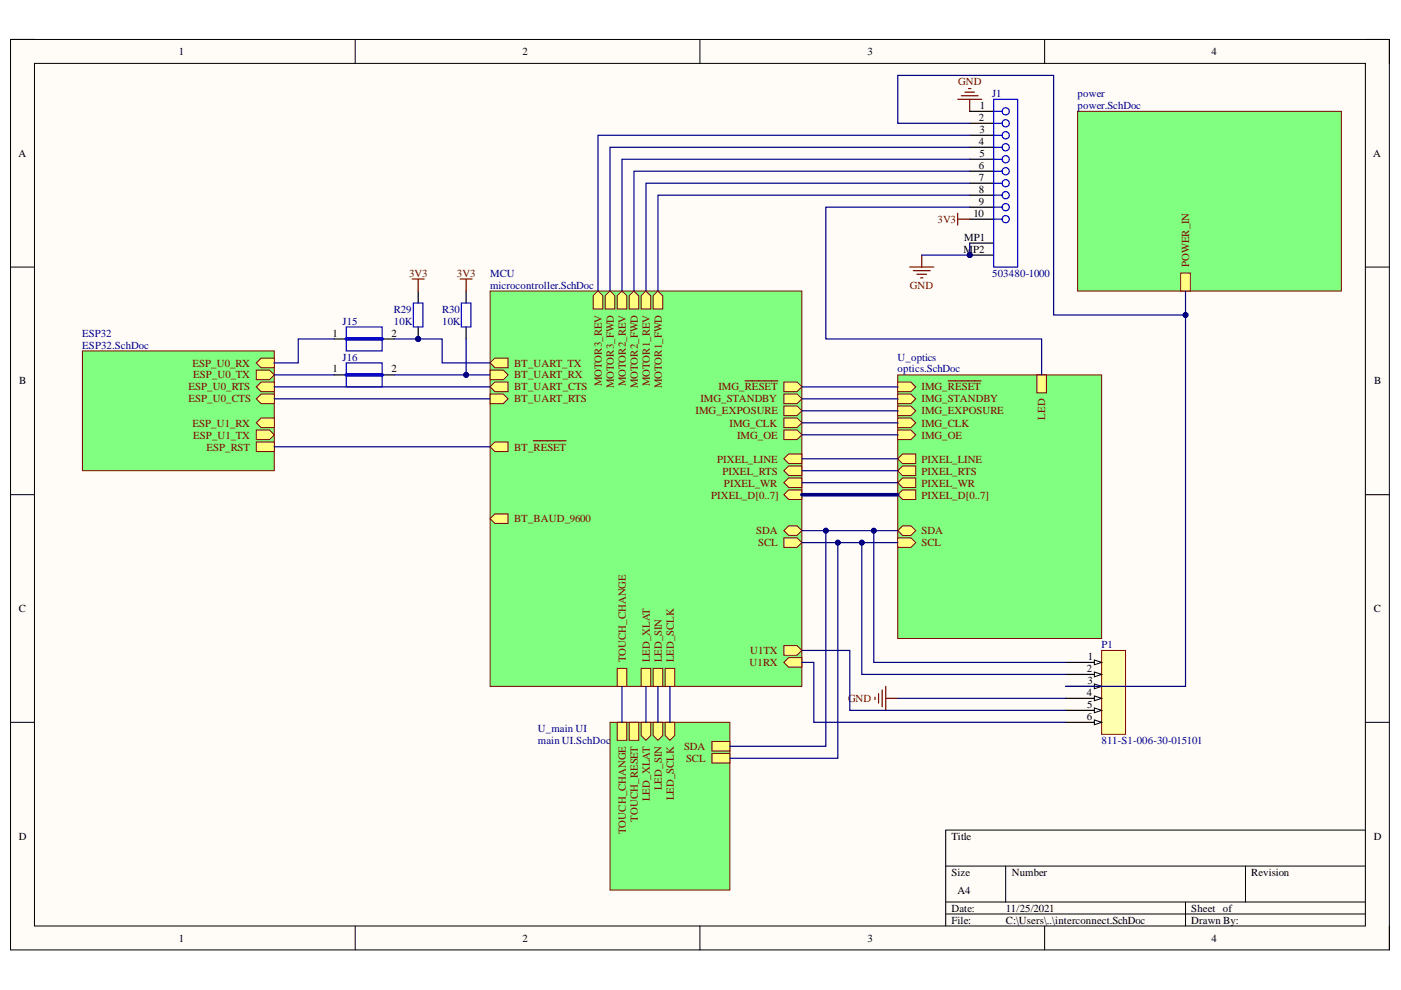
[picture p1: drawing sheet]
<svg xmlns="http://www.w3.org/2000/svg" width="297mm" height="210mm" viewBox="0 0 297 210" stroke-linecap="round" stroke-linejoin="round" font-family="sans-serif">
<defs><g id="words">
<g font-size="2.3">
<text x="37.9" y="11.7">1</text>
<text x="110.8" y="11.7">2</text>
<text x="184" y="11.7">3</text>
<text x="256.9" y="11.7">4</text>
<text x="207.7" y="23.1">1</text>
<text x="207.6" y="25.6">2</text>
<text x="207.6" y="28.2">3</text>
<text x="3.9" y="33.3">A</text>
<text x="207.6" y="30.8">4</text>
<text x="207.6" y="35.9">6</text>
<text x="207.6" y="33.3">5</text>
<text x="291.2" y="33.3">A</text>
<text x="207.6" y="38.4">7</text>
<text x="207.6" y="40.9">8</text>
<text x="206.4" y="46">10</text>
<text x="207.6" y="43.5">9</text>
<text x="204.3" y="53.6">MP2</text>
<text x="204.4" y="51.1">MP1</text>
<text x="70.5" y="71.4">1</text>
<text x="83" y="71.4">2</text>
<text x="4.1" y="81.5">B</text>
<text x="70.5" y="79">1</text>
<text x="83" y="79">2</text>
<text x="291.3" y="81.5">B</text>
<text x="4" y="129.8">C</text>
<text x="291.2" y="129.8">C</text>
<text x="230.4" y="142.5">2</text>
<text x="230.7" y="139.9">1</text>
<text x="230.4" y="147.5">4</text>
<text x="230.6" y="145">3</text>
<text x="230.4" y="152.7">6</text>
<text x="230.5" y="150.2">5</text>
<text x="4" y="178.1">D</text>
<text x="201.7" y="178.1">Title</text>
<text x="291.2" y="178.1">D</text>
<text x="201.7" y="185.7">Size</text>
<text x="214.5" y="185.7">Number</text>
<text x="265.3" y="185.7">Revision</text>
<text x="203" y="189.5">A4</text>
<text x="201.7" y="193.3">Date:</text>
<text x="201.7" y="195.8">File:</text>
<text x="213.2" y="193.3">11/25/2021</text>
<text x="213.2" y="195.8">C:\Users\..\interconnect.SchDoc</text>
<text x="252.6" y="193.3">Sheet of</text>
<text x="252.6" y="195.8">Drawn By:</text>
<text x="37.9" y="199.6">1</text>
<text x="110.8" y="199.6">2</text>
<text x="184" y="199.6">3</text>
<text x="256.9" y="199.6">4</text>
</g>
<g font-size="2.3" fill="#800000">
<text x="203.2" y="18">GND</text>
<text x="198.8" y="47.3">3V3</text>
<text x="86.7" y="58.7">3V3</text>
<text x="96.9" y="58.7">3V3</text>
<text x="252.2" y="56.7" transform="rotate(-90 252.2 56.7)">POWER_IN</text>
<text x="192.9" y="61.2">GND</text>
<text x="40.8" y="77.7">ESP_U0_RX</text>
<text x="109" y="77.7">BT_UART_TX</text>
<text x="39.9" y="82.8">ESP_U0_RTS</text>
<text x="41" y="80.2">ESP_U0_TX</text>
<text x="109" y="82.8">BT_UART_CTS</text>
<text x="109" y="80.2">BT_UART_RX</text>
<text x="127.6" y="81.9" transform="rotate(-90 127.6 81.9)">MOTOR3_REV</text>
<text x="130.1" y="82.4" transform="rotate(-90 130.1 82.4)">MOTOR3_FWD</text>
<text x="132.7" y="81.9" transform="rotate(-90 132.7 81.9)">MOTOR2_REV</text>
<text x="135.2" y="82.4" transform="rotate(-90 135.2 82.4)">MOTOR2_FWD</text>
<text x="137.8" y="81.9" transform="rotate(-90 137.8 81.9)">MOTOR1_REV</text>
<text x="140.3" y="82.4" transform="rotate(-90 140.3 82.4)">MOTOR1_FWD</text>
<text x="152.3" y="82.8">IMG_RESET</text>
<text x="195.4" y="82.8">IMG_RESET</text>
<text x="39.9" y="85.3">ESP_U0_CTS</text>
<text x="109" y="85.3">BT_UART_RTS</text>
<text x="147.5" y="87.9">IMG_EXPOSURE</text>
<text x="148.5" y="85.3">IMG_STANDBY</text>
<text x="195.4" y="87.9">IMG_EXPOSURE</text>
<text x="195.4" y="85.3">IMG_STANDBY</text>
<text x="221.6" y="89" transform="rotate(-90 221.6 89)">LED</text>
<text x="40.8" y="90.5">ESP_U1_RX</text>
<text x="41" y="93">ESP_U1_TX</text>
<text x="43.7" y="95.5">ESP_RST</text>
<text x="109" y="95.5">BT_RESET</text>
<text x="154.7" y="90.5">IMG_CLK</text>
<text x="156.3" y="93">IMG_OE</text>
<text x="195.4" y="90.5">IMG_CLK</text>
<text x="195.4" y="93">IMG_OE</text>
<text x="152.1" y="98.1">PIXEL_LINE</text>
<text x="153.2" y="100.6">PIXEL_RTS</text>
<text x="195.4" y="100.6">PIXEL_RTS</text>
<text x="195.4" y="98.1">PIXEL_LINE</text>
<text x="150.8" y="105.7">PIXEL_D[0..7]</text>
<text x="153.5" y="103.2">PIXEL_WR</text>
<text x="195.4" y="103.2">PIXEL_WR</text>
<text x="195.4" y="105.7">PIXEL_D[0..7]</text>
<text x="109" y="110.8">BT_BAUD_9600</text>
<text x="160.3" y="113.3">SDA</text>
<text x="195.4" y="113.3">SDA</text>
<text x="160.8" y="115.8">SCL</text>
<text x="195.4" y="115.8">SCL</text>
<text x="132.7" y="140.4" transform="rotate(-90 132.7 140.4)">TOUCH_CHANGE</text>
<text x="137.8" y="140.4" transform="rotate(-90 137.8 140.4)">LED_XLAT</text>
<text x="140.3" y="140.4" transform="rotate(-90 140.3 140.4)">LED_SIN</text>
<text x="142.8" y="140.4" transform="rotate(-90 142.8 140.4)">LED_SCLK</text>
<text x="158.9" y="141.2">U1RX</text>
<text x="159.1" y="138.7">U1TX</text>
<text x="179.8" y="148.9">GND</text>
<text x="145" y="159">SDA</text>
<text x="145.5" y="161.6">SCL</text>
<text x="140.3" y="167.5" transform="rotate(-90 140.3 167.5)">LED_SIN</text>
<text x="137.8" y="169.9" transform="rotate(-90 137.8 169.9)">LED_XLAT</text>
<text x="142.8" y="169.7" transform="rotate(-90 142.8 169.7)">LED_SCLK</text>
<text x="132.7" y="176.8" transform="rotate(-90 132.7 176.8)">TOUCH_CHANGE</text>
<text x="135.2" y="174.3" transform="rotate(-90 135.2 174.3)">TOUCH_RESET</text>
</g>
<g font-size="2.3" fill="#000080">
<text x="210.4" y="20.6">J1</text>
<text x="228.5" y="20.6">power</text>
<text x="228.5" y="23.1">power.SchDoc</text>
<text x="103.9" y="58.7">MCU</text>
<text x="210.4" y="58.7">503480-1000</text>
<text x="103.9" y="61.2">microcontroller.SchDoc</text>
<text x="17.4" y="71.4">ESP32</text>
<text x="72.6" y="68.8">J15</text>
<text x="83.5" y="66.3">R29</text>
<text x="83.5" y="68.8">10K</text>
<text x="93.8" y="66.3">R30</text>
<text x="93.8" y="68.8">10K</text>
<text x="17.4" y="73.9">ESP32.SchDoc</text>
<text x="72.6" y="76.4">J16</text>
<text x="190.3" y="76.4">U_optics</text>
<text x="190.3" y="79">optics.SchDoc</text>
<text x="233.5" y="137.4">P1</text>
<text x="114.1" y="155.2">U_main UI</text>
<text x="114.1" y="157.8">main UI.SchDoc</text>
<text x="233.5" y="157.8">811-S1-006-30-015101</text>
</g>
</g></defs>
<path d="M2.2 8.4h292.4v193h-292.4z" fill-rule="evenodd" fill="#fffcf8"/>
<path d="M2.2 8.4h292.4v193h-292.4z" fill="none" stroke="#000" stroke-width=".21"/>
<path d="M7.3 13.4h282.2v182.9h-282.2z" fill-rule="evenodd" fill="#fffcf8"/>
<g fill="none" stroke="#000" stroke-width=".21">
<path d="M2.2 8.4h5.1M7.3 13.4h282.2v182.9h-282.2zM75.3 8.4v5M148.4 8.4v5M221.5 8.4v5M289.5 8.4h5.1v5M2.2 56.6h5.1M289.5 56.6h5.1M2.2 104.9h5.1M289.5 104.9h5.1M2.2 153.1h5.1M289.5 153.1h5.1"/>
<path d="M289.5 176h-89v20.3M75.3 196.3v5.1M148.4 196.3v5.1M200.5 183.6h89M200.5 191.3h89M200.5 193.8h89M213.2 183.6v7.7M221.5 196.3v5.1M251.4 191.3v5M264.1 183.6v7.7M294.6 196.3v5.1"/>
</g>
<path d="M17.5 74.4h40.7v25.4h-40.7z" fill-rule="evenodd" fill="#80ff80"/>
<path d="M17.5 74.4h40.7v25.4h-40.7z" fill="none" stroke="#800000" stroke-width=".21"/>
<path d="M54.3 76.9l1.1-1h2.8v2.1h-2.8z" fill-rule="evenodd" fill="#ffff80"/>
<path d="M54.3 76.9l1.1-1h2.8v2.1h-2.8z" fill="none" stroke="#800000" stroke-width=".21"/>
<path d="M54.3 91.2h2.8l1.1 1-1.1 1h-2.8z" fill-rule="evenodd" fill="#ffff80"/>
<path d="M54.3 91.2h2.8l1.1 1-1.1 1h-2.8z" fill="none" stroke="#800000" stroke-width=".21"/>
<path d="M54.3 78.5h2.8l1.1 1-1.1 1h-2.8z" fill-rule="evenodd" fill="#ffff80"/>
<path d="M54.3 78.5h2.8l1.1 1-1.1 1h-2.8z" fill="none" stroke="#800000" stroke-width=".21"/>
<path d="M55.4 88.6h2.8v2.1h-2.8l-1.1-1.1z" fill-rule="evenodd" fill="#ffff80"/>
<path d="M55.4 88.6h2.8v2.1h-2.8l-1.1-1.1z" fill="none" stroke="#800000" stroke-width=".21"/>
<path d="M54.3 84.6l1.1-1.1h2.8v2.1h-2.8z" fill-rule="evenodd" fill="#ffff80"/>
<path d="M54.3 84.6l1.1-1.1h2.8v2.1h-2.8z" fill="none" stroke="#800000" stroke-width=".21"/>
<path d="M55.4 81h2.8v2h-2.8l-1.1-1z" fill-rule="evenodd" fill="#ffff80"/>
<path d="M55.4 81h2.8v2h-2.8l-1.1-1z" fill="none" stroke="#800000" stroke-width=".21"/>
<path d="M54.3 93.7h3.9v2h-3.9z" fill-rule="evenodd" fill="#ffff80"/>
<path d="M54.3 93.7h3.9v2h-3.9z" fill="none" stroke="#800000" stroke-width=".21"/>
<path d="M228.5 23.6h55.9v38.1h-55.9z" fill-rule="evenodd" fill="#80ff80"/>
<path d="M228.5 23.6h55.9v38.1h-55.9z" fill="none" stroke="#800000" stroke-width=".21"/>
<path d="M250.3 57.9h2.1v3.8h-2.1z" fill-rule="evenodd" fill="#ffff80"/>
<path d="M250.3 57.9h2.1v3.8h-2.1z" fill="none" stroke="#800000" stroke-width=".21"/>
<g fill="none" stroke="#800000" stroke-width=".25">
<path d="M204.6 19.5h2M205.3 18.8h.6M203 21.1h5.1M203.8 20.3h3.6M205.6 21.1v2.5M192.9 56.6h5.1M193.6 57.4h3.6M194.4 58.1h2M195.2 58.9h.5M195.4 54.1v2.5M185.5 147.8v.5M186.3 147.1v2"/>
<path d="M187 146.3v3.6M187.8 145.5v5.1M187.8 148.1h2.5"/>
</g>
<path d="M233.6 137.9h5v17.8h-5z" fill-rule="evenodd" fill="#ffffb0"/>
<path d="M233.6 137.9h5v17.8h-5z" fill="none" stroke="#800000" stroke-width=".21"/>
<path d="M225.9 140.4h7.7" fill="none" stroke="#000" stroke-width=".25"/>
<path d="M232 139.9l1.6 .5-1.6 .6z" fill="#f8fcff"/>
<path d="M232 139.9l1.6 .5-1.6 .6z" fill="none" stroke="#000" stroke-width=".21"/>
<path d="M225.9 143h7.7" fill="none" stroke="#000" stroke-width=".25"/>
<path d="M232 142.5l1.6 .5-1.6 .5z" fill="#f8fcff"/>
<path d="M232 142.5l1.6 .5-1.6 .5z" fill="none" stroke="#000" stroke-width=".21"/>
<path d="M225.9 145.5h7.7" fill="none" stroke="#000" stroke-width=".25"/>
<path d="M232 145l1.6 .5-1.6 .5z" fill="#f8fcff"/>
<path d="M232 145l1.6 .5-1.6 .5z" fill="none" stroke="#000" stroke-width=".21"/>
<path d="M225.9 148.1h7.7" fill="none" stroke="#000" stroke-width=".25"/>
<path d="M232 147.6l1.6 .5-1.6 .5z" fill="#f8fcff"/>
<path d="M232 147.6l1.6 .5-1.6 .5z" fill="none" stroke="#000" stroke-width=".21"/>
<path d="M225.9 150.6h7.7" fill="none" stroke="#000" stroke-width=".25"/>
<path d="M232 150.1l1.6 .5-1.6 .5z" fill="#f8fcff"/>
<path d="M232 150.1l1.6 .5-1.6 .5z" fill="none" stroke="#000" stroke-width=".21"/>
<path d="M225.9 153.1h7.7" fill="none" stroke="#000" stroke-width=".25"/>
<path d="M232 152.6l1.6 .5-1.6 .6z" fill="#f8fcff"/>
<path d="M232 152.6l1.6 .5-1.6 .6z" fill="none" stroke="#000" stroke-width=".21"/>
<circle cx="205.6" cy="54.1" r=".51" fill="#000080"/>
<circle cx="205.6" cy="54.1" r=".51" fill="none" stroke="#000080" stroke-width=".21"/>
<path d="M205.6 23.6h5.1M205.6 26.1h5.1M205.6 28.7h5.1M205.6 31.2h5.1M205.6 33.8h5.1M205.6 36.3h5.1M205.6 38.8h5.1M205.6 41.4h5.1M205.6 43.9h5.1M205.6 46.5h5.1M205.6 51.5h5.1M205.6 54.1h5.1" fill="none" stroke="#000" stroke-width=".25"/>
<circle cx="205.6" cy="54.1" r=".51" fill="#000080"/>
<circle cx="205.6" cy="54.1" r=".51" fill="none" stroke="#000080" stroke-width=".21"/>
<g fill="none" stroke="#00f" stroke-width=".25">
<path d="M210.7 21.1h5.1v35.5h-5.1zM210.7 38.8h1.8M210.7 36.3h1.8M210.7 33.8h1.8M210.7 31.2h1.8M210.7 28.7h1.8M210.7 26.1h1.8M210.7 23.6h1.8M210.7 43.9h1.8M210.7 41.4h1.8M210.7 46.5h1.8"/>
<circle cx="213.2" cy="38.8" r=".76"/>
<circle cx="213.2" cy="33.8" r=".76"/>
<circle cx="213.2" cy="23.6" r=".76"/>
<circle cx="213.2" cy="31.2" r=".76"/>
<circle cx="213.2" cy="26.1" r=".76"/>
<circle cx="213.2" cy="28.7" r=".76"/>
<circle cx="213.2" cy="36.3" r=".76"/>
<circle cx="213.2" cy="46.5" r=".76"/>
<circle cx="213.2" cy="41.4" r=".76"/>
<circle cx="213.2" cy="43.9" r=".76"/>
</g>
<path d="M203 45.2v2.5M203 46.5h2.6" fill="none" stroke="#800000" stroke-width=".25"/>
<path d="M103.9 61.7h66.1v83.8h-66.1z" fill-rule="evenodd" fill="#80ff80"/>
<path d="M103.9 61.7h66.1v83.8h-66.1z" fill="none" stroke="#800000" stroke-width=".21"/>
<path d="M167.2 111.5h1.8l1 1-1 1h-1.8l-1-1z" fill-rule="evenodd" fill="#ffff80"/>
<path d="M167.2 111.5h1.8l1 1-1 1h-1.8l-1-1z" fill="none" stroke="#800000" stroke-width=".21"/>
<path d="M166.2 83.5h2.8l1 1.1-1 1h-2.8z" fill-rule="evenodd" fill="#ffff80"/>
<path d="M166.2 83.5h2.8l1 1.1-1 1h-2.8z" fill="none" stroke="#800000" stroke-width=".21"/>
<path d="M166.2 86.1h2.8l1 1-1 1h-2.8z" fill-rule="evenodd" fill="#ffff80"/>
<path d="M166.2 86.1h2.8l1 1-1 1h-2.8z" fill="none" stroke="#800000" stroke-width=".21"/>
<path d="M103.9 83.5h2.8l1 1.1-1 1h-2.8z" fill-rule="evenodd" fill="#ffff80"/>
<path d="M103.9 83.5h2.8l1 1.1-1 1h-2.8z" fill="none" stroke="#800000" stroke-width=".21"/>
<path d="M104.9 81h2.8v2h-2.8l-1-1z" fill-rule="evenodd" fill="#ffff80"/>
<path d="M104.9 81h2.8v2h-2.8l-1-1z" fill="none" stroke="#800000" stroke-width=".21"/>
<path d="M138.5 62.7l1-1 1 1v2.8h-2z" fill-rule="evenodd" fill="#ffff80"/>
<path d="M138.5 62.7l1-1 1 1v2.8h-2z" fill="none" stroke="#800000" stroke-width=".21"/>
<path d="M135.9 62.7l1.1-1 1 1v2.8h-2.1z" fill-rule="evenodd" fill="#ffff80"/>
<path d="M135.9 62.7l1.1-1 1 1v2.8h-2.1z" fill="none" stroke="#800000" stroke-width=".21"/>
<path d="M133.4 62.7l1-1 1 1v2.8h-2z" fill-rule="evenodd" fill="#ffff80"/>
<path d="M133.4 62.7l1-1 1 1v2.8h-2z" fill="none" stroke="#800000" stroke-width=".21"/>
<path d="M130.9 62.7l1-1 1 1v2.8h-2z" fill-rule="evenodd" fill="#ffff80"/>
<path d="M130.9 62.7l1-1 1 1v2.8h-2z" fill="none" stroke="#800000" stroke-width=".21"/>
<path d="M128.3 62.7l1-1 1 1v2.8h-2z" fill-rule="evenodd" fill="#ffff80"/>
<path d="M128.3 62.7l1-1 1 1v2.8h-2z" fill="none" stroke="#800000" stroke-width=".21"/>
<path d="M103.9 94.7l1-1h2.8v2h-2.8z" fill-rule="evenodd" fill="#ffff80"/>
<path d="M103.9 94.7l1-1h2.8v2h-2.8z" fill="none" stroke="#800000" stroke-width=".21"/>
<path d="M113.1 93.5h6.9" fill="none" stroke="#800000" stroke-width=".25"/>
<path d="M166.2 81h2.8l1 1-1 1h-2.8z" fill-rule="evenodd" fill="#ffff80"/>
<path d="M166.2 81h2.8l1 1-1 1h-2.8z" fill="none" stroke="#800000" stroke-width=".21"/>
<path d="M158 80.8h6.9" fill="none" stroke="#800000" stroke-width=".25"/>
<path d="M166.2 88.6h2.8l1 1-1 1.1h-2.8z" fill-rule="evenodd" fill="#ffff80"/>
<path d="M166.2 88.6h2.8l1 1-1 1.1h-2.8z" fill="none" stroke="#800000" stroke-width=".21"/>
<path d="M167.2 96.2h2.8v2.1h-2.8l-1-1z" fill-rule="evenodd" fill="#ffff80"/>
<path d="M167.2 96.2h2.8v2.1h-2.8l-1-1z" fill="none" stroke="#800000" stroke-width=".21"/>
<path d="M166.2 91.2h2.8l1 1-1 1h-2.8z" fill-rule="evenodd" fill="#ffff80"/>
<path d="M166.2 91.2h2.8l1 1-1 1h-2.8z" fill="none" stroke="#800000" stroke-width=".21"/>
<path d="M103.9 110l1-1h2.8v2h-2.8z" fill-rule="evenodd" fill="#ffff80"/>
<path d="M103.9 110l1-1h2.8v2h-2.8z" fill="none" stroke="#800000" stroke-width=".21"/>
<path d="M166.2 99.8l1-1h2.8v2h-2.8z" fill-rule="evenodd" fill="#ffff80"/>
<path d="M166.2 99.8l1-1h2.8v2h-2.8z" fill="none" stroke="#800000" stroke-width=".21"/>
<path d="M166.2 102.3l1-1h2.8v2.1h-2.8z" fill-rule="evenodd" fill="#ffff80"/>
<path d="M166.2 102.3l1-1h2.8v2.1h-2.8z" fill="none" stroke="#800000" stroke-width=".21"/>
<path d="M125.8 62.7l1-1 1 1v2.8h-2z" fill-rule="evenodd" fill="#ffff80"/>
<path d="M125.8 62.7l1-1 1 1v2.8h-2z" fill="none" stroke="#800000" stroke-width=".21"/>
<path d="M166.2 114h2.8l1 1-1 1.1h-2.8z" fill-rule="evenodd" fill="#ffff80"/>
<path d="M166.2 114h2.8l1 1-1 1.1h-2.8z" fill="none" stroke="#800000" stroke-width=".21"/>
<path d="M167.2 103.9h2.8v2h-2.8l-1-1z" fill-rule="evenodd" fill="#ffff80"/>
<path d="M167.2 103.9h2.8v2h-2.8l-1-1z" fill="none" stroke="#800000" stroke-width=".21"/>
<path d="M138.5 141.7h2v3.8h-2z" fill-rule="evenodd" fill="#ffff80"/>
<path d="M138.5 141.7h2v3.8h-2z" fill="none" stroke="#800000" stroke-width=".21"/>
<path d="M130.9 141.7h2v3.8h-2z" fill-rule="evenodd" fill="#ffff80"/>
<path d="M130.9 141.7h2v3.8h-2z" fill="none" stroke="#800000" stroke-width=".21"/>
<path d="M135.9 141.7h2.1v3.8h-2.1z" fill-rule="evenodd" fill="#ffff80"/>
<path d="M135.9 141.7h2.1v3.8h-2.1z" fill="none" stroke="#800000" stroke-width=".21"/>
<path d="M141 141.7h2.1v3.8h-2.1z" fill-rule="evenodd" fill="#ffff80"/>
<path d="M141 141.7h2.1v3.8h-2.1z" fill="none" stroke="#800000" stroke-width=".21"/>
<path d="M103.9 76.9l1-1h2.8v2.1h-2.8z" fill-rule="evenodd" fill="#ffff80"/>
<path d="M103.9 76.9l1-1h2.8v2.1h-2.8z" fill="none" stroke="#800000" stroke-width=".21"/>
<path d="M103.9 78.5h2.8l1 1-1 1h-2.8z" fill-rule="evenodd" fill="#ffff80"/>
<path d="M103.9 78.5h2.8l1 1-1 1h-2.8z" fill="none" stroke="#800000" stroke-width=".21"/>
<path d="M166.2 136.9h2.8l1 1-1 1h-2.8z" fill-rule="evenodd" fill="#ffff80"/>
<path d="M166.2 136.9h2.8l1 1-1 1h-2.8z" fill="none" stroke="#800000" stroke-width=".21"/>
<path d="M166.2 140.4l1-1h2.8v2.1h-2.8z" fill-rule="evenodd" fill="#ffff80"/>
<path d="M166.2 140.4l1-1h2.8v2.1h-2.8z" fill="none" stroke="#800000" stroke-width=".21"/>
<path d="M190.3 79.5h43.3v55.9h-43.3z" fill-rule="evenodd" fill="#80ff80"/>
<path d="M190.3 79.5h43.3v55.9h-43.3z" fill="none" stroke="#800000" stroke-width=".21"/>
<path d="M190.3 81h2.8l1.1 1-1.1 1h-2.8z" fill-rule="evenodd" fill="#ffff80"/>
<path d="M190.3 81h2.8l1.1 1-1.1 1h-2.8z" fill="none" stroke="#800000" stroke-width=".21"/>
<path d="M201 80.8h7" fill="none" stroke="#800000" stroke-width=".25"/>
<path d="M190.3 88.6h2.8l1.1 1.1-1.1 1h-2.8z" fill-rule="evenodd" fill="#ffff80"/>
<path d="M190.3 88.6h2.8l1.1 1.1-1.1 1h-2.8z" fill="none" stroke="#800000" stroke-width=".21"/>
<path d="M190.3 86.1h2.8l1.1 1-1.1 1h-2.8z" fill-rule="evenodd" fill="#ffff80"/>
<path d="M190.3 86.1h2.8l1.1 1-1.1 1h-2.8z" fill="none" stroke="#800000" stroke-width=".21"/>
<path d="M190.3 83.6h2.8l1.1 1-1.1 1h-2.8z" fill-rule="evenodd" fill="#ffff80"/>
<path d="M190.3 83.6h2.8l1.1 1-1.1 1h-2.8z" fill="none" stroke="#800000" stroke-width=".21"/>
<path d="M190.3 114h2.8l1.1 1-1.1 1.1h-2.8z" fill-rule="evenodd" fill="#ffff80"/>
<path d="M190.3 114h2.8l1.1 1-1.1 1.1h-2.8z" fill="none" stroke="#800000" stroke-width=".21"/>
<path d="M191.4 111.5h1.7l1.1 1-1.1 1h-1.7l-1.1-1z" fill-rule="evenodd" fill="#ffff80"/>
<path d="M191.4 111.5h1.7l1.1 1-1.1 1h-1.7l-1.1-1z" fill="none" stroke="#800000" stroke-width=".21"/>
<path d="M190.3 102.3l1.1-1h2.8v2.1h-2.8z" fill-rule="evenodd" fill="#ffff80"/>
<path d="M190.3 102.3l1.1-1h2.8v2.1h-2.8z" fill="none" stroke="#800000" stroke-width=".21"/>
<path d="M190.3 99.8l1.1-1h2.8v2h-2.8z" fill-rule="evenodd" fill="#ffff80"/>
<path d="M190.3 99.8l1.1-1h2.8v2h-2.8z" fill="none" stroke="#800000" stroke-width=".21"/>
<path d="M191.4 103.9h2.8v2h-2.8l-1.1-1z" fill-rule="evenodd" fill="#ffff80"/>
<path d="M191.4 103.9h2.8v2h-2.8l-1.1-1z" fill="none" stroke="#800000" stroke-width=".21"/>
<path d="M191.4 96.2h2.8v2.1h-2.8l-1.1-1z" fill-rule="evenodd" fill="#ffff80"/>
<path d="M191.4 96.2h2.8v2.1h-2.8l-1.1-1z" fill="none" stroke="#800000" stroke-width=".21"/>
<path d="M190.3 91.2h2.8l1.1 1-1.1 1h-2.8z" fill-rule="evenodd" fill="#ffff80"/>
<path d="M190.3 91.2h2.8l1.1 1-1.1 1h-2.8z" fill="none" stroke="#800000" stroke-width=".21"/>
<path d="M219.8 79.5h2.1v3.8h-2.1z" fill-rule="evenodd" fill="#ffff80"/>
<path d="M219.8 79.5h2.1v3.8h-2.1z" fill="none" stroke="#800000" stroke-width=".21"/>
<path d="M129.3 153.1h25.5v35.6h-25.5z" fill-rule="evenodd" fill="#80ff80"/>
<path d="M129.3 153.1h25.5v35.6h-25.5z" fill="none" stroke="#800000" stroke-width=".21"/>
<path d="M141 153.1h2.1v2.8l-1.1 1.1-1-1.1z" fill-rule="evenodd" fill="#ffff80"/>
<path d="M141 153.1h2.1v2.8l-1.1 1.1-1-1.1z" fill="none" stroke="#800000" stroke-width=".21"/>
<path d="M138.5 153.1h2v2.8l-1 1.1-1-1.1z" fill-rule="evenodd" fill="#ffff80"/>
<path d="M138.5 153.1h2v2.8l-1 1.1-1-1.1z" fill="none" stroke="#800000" stroke-width=".21"/>
<path d="M135.9 153.1h2.1v2.8l-1 1.1-1.1-1.1z" fill-rule="evenodd" fill="#ffff80"/>
<path d="M135.9 153.1h2.1v2.8l-1 1.1-1.1-1.1z" fill="none" stroke="#800000" stroke-width=".21"/>
<path d="M150.9 157.2h3.9v2h-3.9z" fill-rule="evenodd" fill="#ffff80"/>
<path d="M150.9 157.2h3.9v2h-3.9z" fill="none" stroke="#800000" stroke-width=".21"/>
<path d="M133.4 153.1h2v3.9h-2z" fill-rule="evenodd" fill="#ffff80"/>
<path d="M133.4 153.1h2v3.9h-2z" fill="none" stroke="#800000" stroke-width=".21"/>
<path d="M130.9 153.1h2v3.9h-2z" fill-rule="evenodd" fill="#ffff80"/>
<path d="M130.9 153.1h2v3.9h-2z" fill="none" stroke="#800000" stroke-width=".21"/>
<path d="M150.9 159.7h3.9v2.1h-3.9z" fill-rule="evenodd" fill="#ffff80"/>
<path d="M150.9 159.7h3.9v2.1h-3.9z" fill="none" stroke="#800000" stroke-width=".21"/>
<path d="M73.4 69.3h7.6v5.1h-7.6zM73.4 76.9h7.6v5.1h-7.6z" fill="none" stroke="#00f" stroke-width=".25"/>
<path d="M70.9 71.9h2.5M70.9 79.5h2.5M81 71.9h2.6M81 79.5h2.6" fill="none" stroke="#000" stroke-width=".25"/>
<path d="M73.4 71.9h7.6M73.4 79.5h7.6" fill="none" stroke="#00f" stroke-width=".76"/>
<circle cx="88.7" cy="71.9" r=".51" fill="#000080"/>
<circle cx="88.7" cy="71.9" r=".51" fill="none" stroke="#000080" stroke-width=".21"/>
<path d="M88.7 61.7v2.5M88.7 69.3v2.6" fill="none" stroke="#000" stroke-width=".25"/>
<circle cx="88.7" cy="71.9" r=".51" fill="#000080"/>
<circle cx="88.7" cy="71.9" r=".51" fill="none" stroke="#000080" stroke-width=".21"/>
<path d="M87.6 64.2h2.1v5.1h-2.1zM97.8 64.2h2v5.1h-2z" fill="none" stroke="#00f" stroke-width=".25"/>
<path d="M87.4 59.2h2.5M88.7 59.2v2.5M97.6 59.2h2.5M98.8 59.2v2.5" fill="none" stroke="#800000" stroke-width=".25"/>
<path d="M98.8 61.7v2.5M98.8 69.3v2.6" fill="none" stroke="#000" stroke-width=".25"/>
<path d="M170 87.1h20.3M170 82h20.3M170 92.2h20.3M170 89.7h20.3M170 97.3h20.3M170 99.8h20.3M170 102.3h20.3M185.3 112.5v27.9h40.6" fill="none" stroke="#000080" stroke-width=".25"/>
<circle cx="185.3" cy="112.5" r=".51" fill="#000080"/>
<circle cx="185.3" cy="112.5" r=".51" fill="none" stroke="#000080" stroke-width=".21"/>
<path d="M182.7 115v28h43.2" fill="none" stroke="#000080" stroke-width=".25"/>
<circle cx="182.7" cy="115" r=".51" fill="#000080"/>
<circle cx="182.7" cy="115" r=".51" fill="none" stroke="#000080" stroke-width=".21"/>
<path d="M205.6 43.9h-30.5v28h45.7v7.6M170 84.6h20.3M175.1 112.5v45.7h-20.3M131.9 145.5v7.6M137 145.5v7.6M139.5 145.5v7.6M142 145.5v7.6M190.3 148.1h35.6" fill="none" stroke="#000080" stroke-width=".25"/>
<circle cx="175.1" cy="112.5" r=".51" fill="#000080"/>
<circle cx="175.1" cy="112.5" r=".51" fill="none" stroke="#000080" stroke-width=".21"/>
<path d="M177.6 115v45.8h-22.8" fill="none" stroke="#000080" stroke-width=".25"/>
<circle cx="177.6" cy="115" r=".51" fill="#000080"/>
<circle cx="177.6" cy="115" r=".51" fill="none" stroke="#000080" stroke-width=".21"/>
<path d="M170 115h20.3" fill="none" stroke="#000080" stroke-width=".25"/>
<circle cx="177.6" cy="115" r=".51" fill="#000080"/>
<circle cx="177.6" cy="115" r=".51" fill="none" stroke="#000080" stroke-width=".21"/>
<circle cx="182.7" cy="115" r=".51" fill="#000080"/>
<circle cx="182.7" cy="115" r=".51" fill="none" stroke="#000080" stroke-width=".21"/>
<path d="M170 112.5h20.3" fill="none" stroke="#000080" stroke-width=".25"/>
<circle cx="175.1" cy="112.5" r=".51" fill="#000080"/>
<circle cx="175.1" cy="112.5" r=".51" fill="none" stroke="#000080" stroke-width=".21"/>
<circle cx="185.3" cy="112.5" r=".51" fill="#000080"/>
<circle cx="185.3" cy="112.5" r=".51" fill="none" stroke="#000080" stroke-width=".21"/>
<path d="M70.9 71.9h-7.7v5h-5M83.6 71.9h10.1v5h10.2M58.2 82h45.7M58.2 84.6h45.7M58.2 94.7h45.7M170 137.9h10.2v12.7h45.7M170 140.4h2.5v12.7h53.4" fill="none" stroke="#000080" stroke-width=".25"/>
<circle cx="88.7" cy="71.9" r=".51" fill="#000080"/>
<circle cx="88.7" cy="71.9" r=".51" fill="none" stroke="#000080" stroke-width=".21"/>
<path d="M83.6 79.5h20.3" fill="none" stroke="#000080" stroke-width=".25"/>
<circle cx="98.8" cy="79.5" r=".51" fill="#000080"/>
<circle cx="98.8" cy="79.5" r=".51" fill="none" stroke="#000080" stroke-width=".21"/>
<path d="M58.2 79.5h12.7M98.8 71.9v7.6" fill="none" stroke="#000080" stroke-width=".25"/>
<circle cx="98.8" cy="79.5" r=".51" fill="#000080"/>
<circle cx="98.8" cy="79.5" r=".51" fill="none" stroke="#000080" stroke-width=".21"/>
<path d="M205.6 38.8h-68.6v22.9M205.6 36.3h-71.2v25.4M205.6 33.8h-73.7v27.9M205.6 31.2h-76.3v30.5M205.6 28.7h-78.8v33M205.6 41.4h-66.1v20.3M251.4 61.7v83.8h-25.5" fill="none" stroke="#000080" stroke-width=".25"/>
<circle cx="251.4" cy="66.8" r=".51" fill="#000080"/>
<circle cx="251.4" cy="66.8" r=".51" fill="none" stroke="#000080" stroke-width=".21"/>
<path d="M205.6 26.1h-15.3v-10.1h33.1v50.8h28" fill="none" stroke="#000080" stroke-width=".25"/>
<circle cx="251.4" cy="66.8" r=".51" fill="#000080"/>
<circle cx="251.4" cy="66.8" r=".51" fill="none" stroke="#000080" stroke-width=".21"/>
<path d="M170 104.9h20.3" fill="none" stroke="#000080" stroke-width=".76"/>
<path d="M205.6 51.5v2.6h-10.2" fill="none" stroke="#000080" stroke-width=".25"/>
<circle cx="205.6" cy="54.1" r=".51" fill="#000080"/>
<circle cx="205.6" cy="54.1" r=".51" fill="none" stroke="#000080" stroke-width=".21"/>
<use href="#words"/>
</svg>
